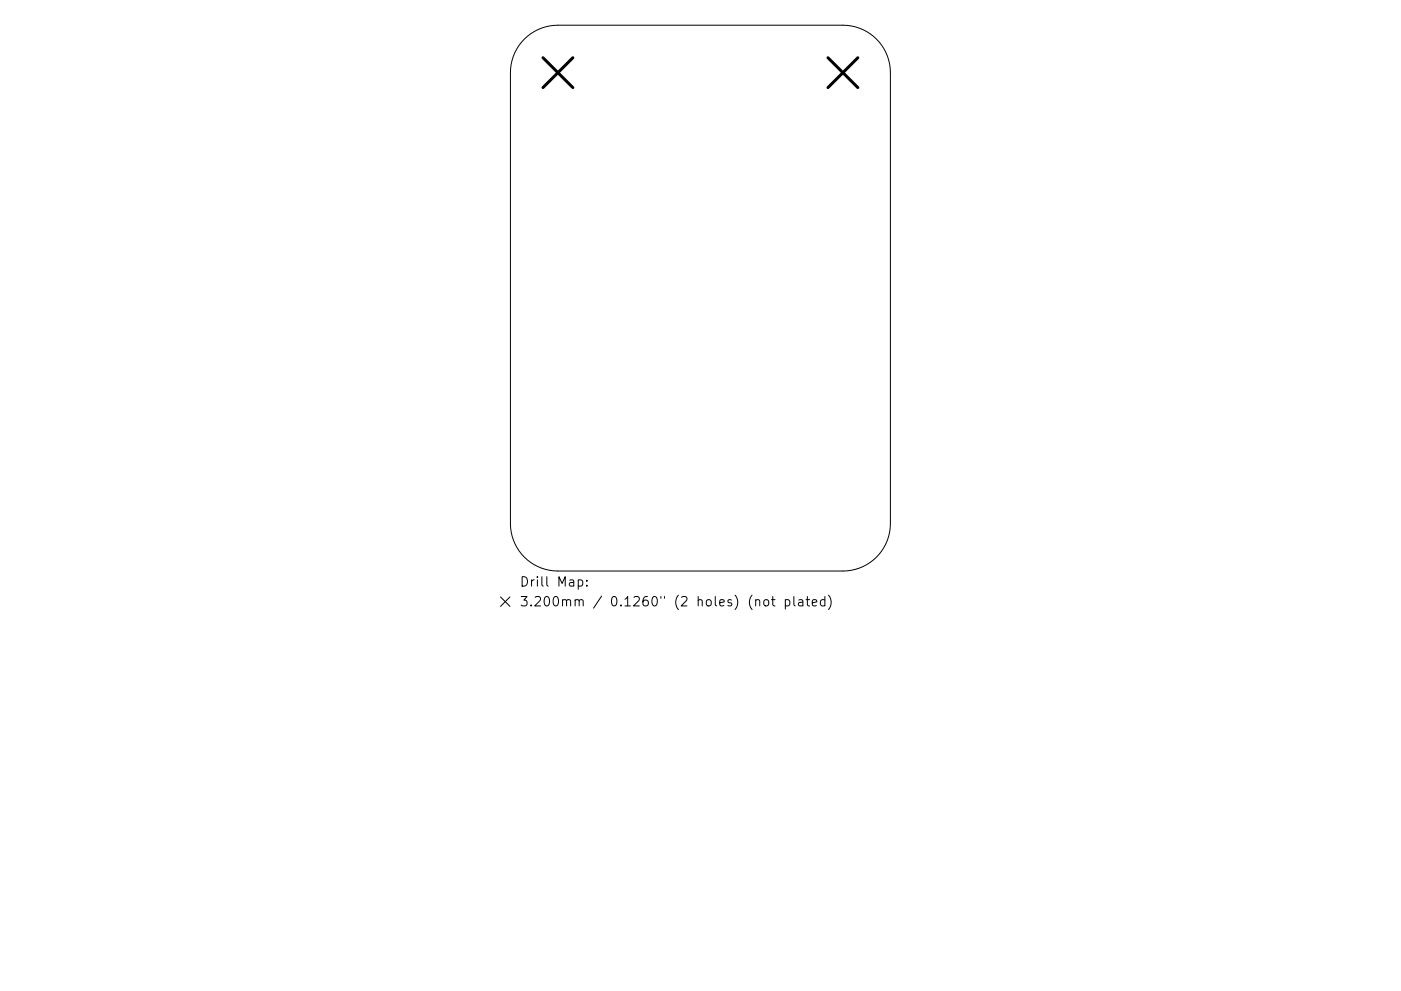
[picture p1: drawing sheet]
<svg xmlns="http://www.w3.org/2000/svg" width="297mm" height="210mm" viewBox="0 0 297 210" stroke-linecap="round" stroke-linejoin="round" font-family="sans-serif">
<defs><g id="words">
<g font-size="2.8">
<text x="110.1" y="124.5">Drill Map:</text>
<text x="110.1" y="128.7">3.200mm / 0.1260&quot; (2 holes) (not plated)</text>
</g>
</g></defs>
<g fill="none" stroke="#000" stroke-width=".21">
<path d="M111.2 8.3a10.1 10.1 0 0 1 7.1-3h60.4a10.1 10.1 0 0 1 10.1 10.1v95.7a10.1 10.1 0 0 1-10.1 10.1h-60.4a10.1 10.1 0 0 1-10.1-10.1v-95.7a10.1 10.1 0 0 1 3-7.1zM106.1 126.7l2 2M108.1 126.7l-2 2M122.6 123.1l.6-.1 .4 .4v.6l-.2 .3h-.8M124.4 124.2v.2M124.4 123.1v.2M160.2 127.4l.3-.2 .5 .1 .1 1.3M162 127.4l.3-.2a.54 .54 0 0 1 .7 .4l-.1 .8a.54 .54 0 0 1-.5 .2 .54 .54 0 0 1-.5-.4zM163.6 127.2h.7M163.8 126.6v1.7l.1 .2 .4 .1M166.5 127.3l.6-.1 .4 .4v.6l-.2 .3h-.8M166.5 127.2v2"/>
<path d="M168.3 126.6v1.7l.3 .3M169.4 127.3h.7l.1 1.3M170.2 127.7l-.6 .1a.39 .39 0 0 0-.3 .4 .39 .39 0 0 0 .3 .4l.6-.1M170.9 127.2h.8M171.2 126.6v1.7l.1 .2 .4 .1M172.2 127.9l1-.2-.1-.4-.6-.1-.3 .3 .1 1h.8M174.9 127.3l-.6-.1-.4 .4v.6l.2 .3h.8M174.9 126.6v2M175.7 126.3a2.29 2.29 0 0 1 0 3"/>
</g>
<path d="M115.1 12.2l6.4 6.4M121.5 12.2l-6.4 6.4M175.5 12.2l6.4 6.4M181.9 12.2l-6.4 6.4" fill="none" stroke="#000" stroke-width=".63"/>
<use href="#words"/>
</svg>
